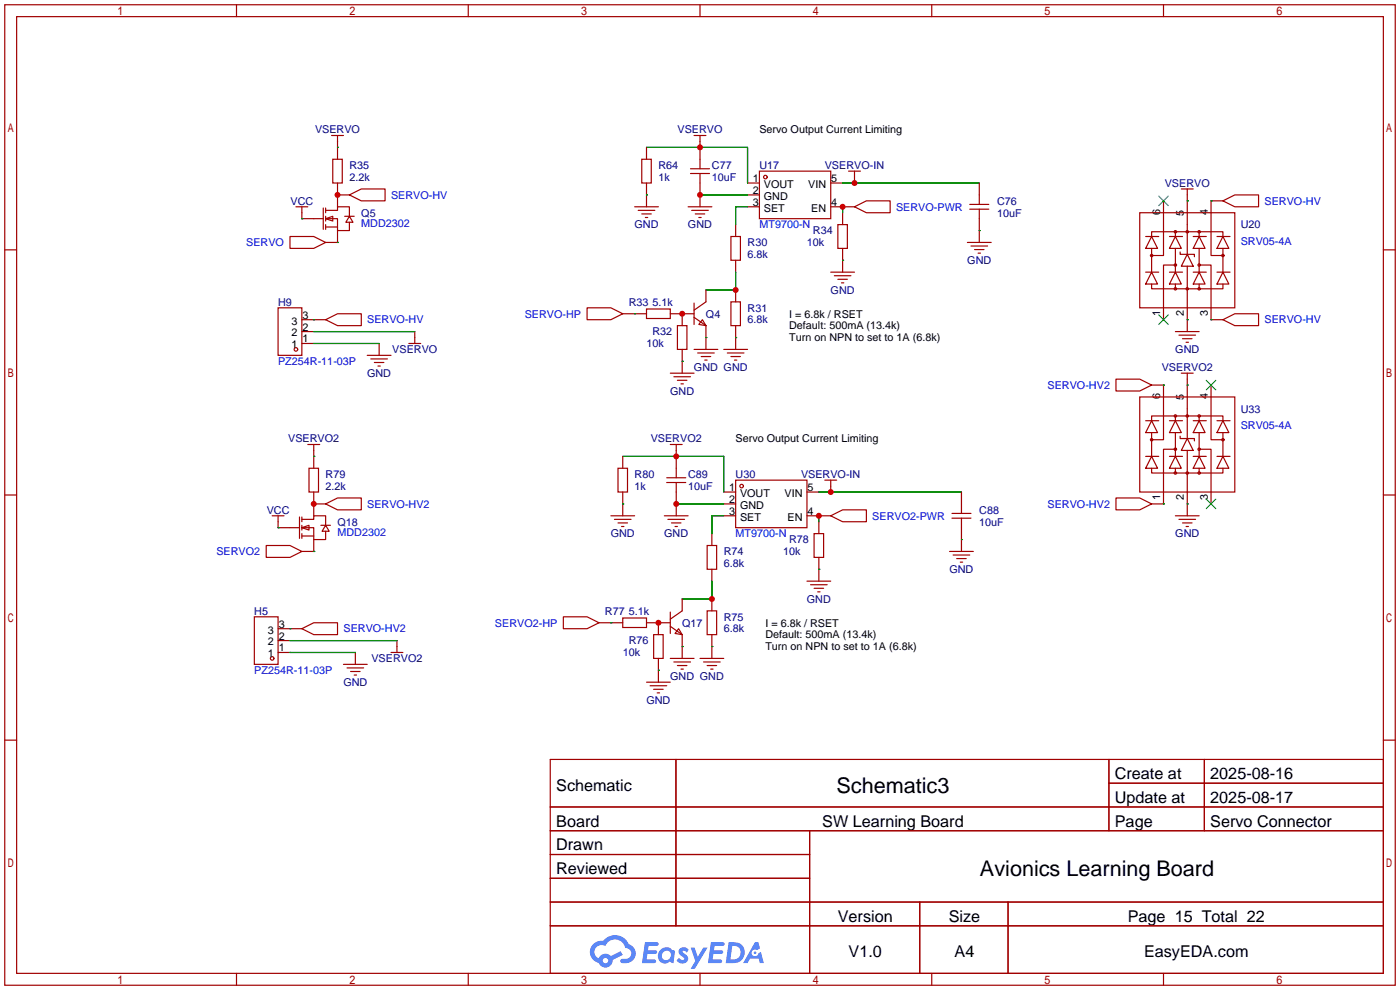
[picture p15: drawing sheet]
<svg xmlns="http://www.w3.org/2000/svg" width="299mm" height="212mm" viewBox="0 0 299 212" stroke-linecap="round" stroke-linejoin="round" font-family="sans-serif">
<defs><g id="words">
<g font-size="4.6">
<text x="178.8" y="169.4">Schematic3</text>
<text x="209.4" y="187.2">Avionics Learning Board</text>
</g>
<g font-size="3.5">
<text x="238.3" y="166.5">Create at</text>
<text x="258.7" y="166.5">2025-08-16</text>
<text x="118.9" y="169.1">Schematic</text>
<text x="238.3" y="171.6">Update at</text>
<text x="258.7" y="171.6">2025-08-17</text>
<text x="118.9" y="176.7">Board</text>
<text x="175.7" y="176.7">SW Learning Board</text>
<text x="238.3" y="176.7">Page</text>
<text x="258.7" y="176.7">Servo Connector</text>
<text x="118.9" y="181.8">Drawn</text>
<text x="118.9" y="186.8">Reviewed</text>
<text x="179.1" y="197">Version</text>
<text x="202.8" y="197">Size</text>
<text x="241" y="197">Page 15 Total 22</text>
<text x="181.4" y="204.6">V1.0</text>
<text x="204" y="204.6">A4</text>
<text x="244.5" y="204.6">EasyEDA.com</text>
</g>
<g font-size="2.3" fill="#000080">
<text x="67.3" y="28.5">VSERVO</text>
<text x="144.8" y="28.5">VSERVO</text>
<text x="74.7" y="36.1">R35</text>
<text x="74.7" y="38.7">2.2k</text>
<text x="140.7" y="36.1">R64</text>
<text x="140.7" y="38.7">1k</text>
<text x="152.1" y="36.1">C77</text>
<text x="152.1" y="38.7">10uF</text>
<text x="162.3" y="36.1">U17</text>
<text x="176.3" y="36.1">VSERVO-IN</text>
<text x="248.9" y="39.9">VSERVO</text>
<text x="62.1" y="43.7">VCC</text>
<text x="77.2" y="46.3">Q5</text>
<text x="213.1" y="43.7">C76</text>
<text x="213.1" y="46.3">10uF</text>
<text x="135.6" y="48.8">GND</text>
<text x="147" y="48.8">GND</text>
<text x="159.8" y="52.6">R30</text>
<text x="172.5" y="52.6">10k</text>
<text x="173.7" y="50.1">R34</text>
<text x="265.2" y="48.8">U20</text>
<text x="159.8" y="55.2">6.8k</text>
<text x="206.7" y="56.4">GND</text>
<text x="59.4" y="65.3">H9</text>
<text x="134.4" y="65.3">R33</text>
<text x="139.4" y="65.3">5.1k</text>
<text x="177.5" y="62.8">GND</text>
<text x="139.4" y="71.7">R32</text>
<text x="150.9" y="67.9">Q4</text>
<text x="159.8" y="66.6">R31</text>
<text x="159.8" y="69.1">6.8k</text>
<text x="83.8" y="75.5">VSERVO</text>
<text x="138.2" y="74.2">10k</text>
<text x="251.2" y="75.5">GND</text>
<text x="78.5" y="80.6">GND</text>
<text x="148.3" y="79.3">GND GND</text>
<text x="248.3" y="79.3">VSERVO2</text>
<text x="143.2" y="84.4">GND</text>
<text x="265.2" y="88.2">U33</text>
<text x="61.6" y="94.5">VSERVO2</text>
<text x="139.1" y="94.5">VSERVO2</text>
<text x="69.6" y="102.2">R79</text>
<text x="69.6" y="104.7">2.2k</text>
<text x="135.6" y="102.2">R80</text>
<text x="135.6" y="104.7">1k</text>
<text x="147.1" y="102.2">C89</text>
<text x="147.1" y="104.7">10uF</text>
<text x="157.2" y="102.2">U30</text>
<text x="171.2" y="102.2">VSERVO-IN</text>
<text x="57" y="109.8">VCC</text>
<text x="72.1" y="112.3">Q18</text>
<text x="209.3" y="109.8">C88</text>
<text x="209.3" y="112.3">10uF</text>
<text x="130.5" y="114.9">GND</text>
<text x="142" y="114.9">GND</text>
<text x="154.7" y="118.7">R74</text>
<text x="167.4" y="118.7">10k</text>
<text x="168.7" y="116.1">R78</text>
<text x="251.2" y="114.9">GND</text>
<text x="154.7" y="121.2">6.8k</text>
<text x="202.9" y="122.5">GND</text>
<text x="54.4" y="131.4">H5</text>
<text x="129.3" y="131.4">R77</text>
<text x="134.4" y="131.4">5.1k</text>
<text x="172.4" y="128.8">GND</text>
<text x="134.4" y="137.7">R76</text>
<text x="145.8" y="133.9">Q17</text>
<text x="154.7" y="132.6">R75</text>
<text x="154.7" y="135.2">6.8k</text>
<text x="79.4" y="141.5">VSERVO2</text>
<text x="133.1" y="140.3">10k</text>
<text x="73.4" y="146.6">GND</text>
<text x="143.2" y="145.3">GND GND</text>
<text x="138.2" y="150.4">GND</text>
</g>
<g font-size="2.3">
<text x="162.3" y="28.5">Servo Output Current Limiting</text>
<text x="160.9" y="38.9">1</text>
<text x="160.9" y="41.4">2</text>
<text x="163.2" y="40.2">VOUT</text>
<text x="172.8" y="40.2">VIN</text>
<text x="177.7" y="38.9">5</text>
<text x="160.9" y="44">3</text>
<text x="163.2" y="42.7">GND</text>
<text x="163.2" y="45.2">SET</text>
<text x="173.4" y="45.2">EN</text>
<text x="177.7" y="44">4</text>
<text x="247.9" y="46" transform="rotate(-90 247.9 46)">6</text>
<text x="253" y="46.2" transform="rotate(-90 253 46.2)">5</text>
<text x="258.1" y="46" transform="rotate(-90 258.1 46)">4</text>
<text x="62.3" y="71.9">2</text>
<text x="62.3" y="69.4">3</text>
<text x="64.6" y="70.6">2</text>
<text x="64.6" y="68.1">3</text>
<text x="168.7" y="67.9">I = 6.8k / RSET</text>
<text x="168.7" y="70.4">Default: 500mA (13.4k)</text>
<text x="247.9" y="67.6" transform="rotate(-90 247.9 67.6)">1</text>
<text x="253" y="67.6" transform="rotate(-90 253 67.6)">2</text>
<text x="258.1" y="67.6" transform="rotate(-90 258.1 67.6)">3</text>
<text x="62.3" y="74.4">1</text>
<text x="64.6" y="73.2">1</text>
<text x="168.7" y="72.9">Turn on NPN to set to 1A (6.8k)</text>
<text x="247.9" y="85.3" transform="rotate(-90 247.9 85.3)">6</text>
<text x="253" y="85.6" transform="rotate(-90 253 85.6)">5</text>
<text x="258.1" y="85.3" transform="rotate(-90 258.1 85.3)">4</text>
<text x="157.2" y="94.5">Servo Output Current Limiting</text>
<text x="155.8" y="104.9">1</text>
<text x="155.8" y="107.5">2</text>
<text x="158.2" y="106.2">VOUT</text>
<text x="167.7" y="106.2">VIN</text>
<text x="172.6" y="104.9">5</text>
<text x="247.9" y="106.9" transform="rotate(-90 247.9 106.9)">1</text>
<text x="253" y="106.9" transform="rotate(-90 253 106.9)">2</text>
<text x="258.1" y="106.9" transform="rotate(-90 258.1 106.9)">3</text>
<text x="155.8" y="110">3</text>
<text x="158.2" y="108.7">GND</text>
<text x="158.2" y="111.3">SET</text>
<text x="168.3" y="111.3">EN</text>
<text x="172.6" y="110">4</text>
<text x="57.2" y="137.9">2</text>
<text x="57.2" y="135.4">3</text>
<text x="59.6" y="136.7">2</text>
<text x="59.6" y="134.1">3</text>
<text x="163.6" y="133.9">I = 6.8k / RSET</text>
<text x="163.6" y="136.4">Default: 500mA (13.4k)</text>
<text x="57.2" y="140.5">1</text>
<text x="59.6" y="139.2">1</text>
<text x="163.6" y="139">Turn on NPN to set to 1A (6.8k)</text>
</g>
<g font-size="2.3" fill="#00f">
<text x="83.6" y="42.5">SERVO-HV</text>
<text x="191.5" y="45">SERVO-PWR</text>
<text x="270.3" y="43.7">SERVO-HV</text>
<text x="52.6" y="52.6">SERVO</text>
<text x="77.2" y="48.6">MDD2302</text>
<text x="162.3" y="48.8">MT9700-N</text>
<text x="265.2" y="52.4">SRV05-4A</text>
<text x="78.5" y="69.1">SERVO-HV</text>
<text x="112.1" y="67.9">SERVO-HP</text>
<text x="270.3" y="69.1">SERVO-HV</text>
<text x="59.4" y="78">PZ254R-11-03P</text>
<text x="223.9" y="83.1">SERVO-HV2</text>
<text x="265.2" y="91.7">SRV05-4A</text>
<text x="78.5" y="108.5">SERVO-HV2</text>
<text x="186.4" y="111">SERVO2-PWR</text>
<text x="223.9" y="108.5">SERVO-HV2</text>
<text x="46.3" y="118.7">SERVO2</text>
<text x="72.1" y="114.6">MDD2302</text>
<text x="157.2" y="114.9">MT9700-N</text>
<text x="73.4" y="135.2">SERVO-HV2</text>
<text x="105.8" y="133.9">SERVO2-HP</text>
<text x="54.4" y="144.1">PZ254R-11-03P</text>
</g>
</g></defs>
<g fill="none" stroke="#a10000" stroke-width=".25">
<path d="M1 1h297.2v209.6h-297.2zM3.6 3.6h292.1v204.4h-292.1zM50.5 1v2.6M100.1 1v2.6M149.6 1v2.6M199.1 1v2.6M248.7 1v2.6M1 53.4h2.6M295.7 53.4h2.5M1 105.8h2.6M295.7 105.8h2.5M1 158.2h2.6"/>
<path d="M295.7 158.2h2.5M117.6 162.3h178.1v45.7h-178.1zM117.6 172.5h178.1M117.6 177.5h178.1M144.5 162.3v35.6M173 177.5v30.5M237 162.3v15.2M237 167.4h58.7M257.4 162.3v15.2M117.6 182.6h55.4M117.6 192.8h178.1M117.6 187.7h55.4"/>
<path d="M117.6 197.9h178.1M196.6 192.8v15.2M215.4 192.8v15.2M50.5 208v2.6M100.1 208v2.6M149.6 208v2.6M199.1 208v2.6M248.7 208v2.6"/>
</g>
<g fill="#5487ff">
<path d="M145.3 202.7a1.3 1.3 0 0 1 1.9 .3l-.4 .6a.54 .54 0 0 0-.9-.2l.1 .2a1.34 1.34 0 0 1 .9 1.8 1.47 1.47 0 0 1-2.3-.1l.5-.6 .8 .5a.31 .31 0 0 0 .4-.3 .31 .31 0 0 0-.3-.4 1.12 1.12 0 0 1-.7-1.8z"/>
<path d="M147.6 202.5h.9l.6 2 1.2-2h.9l-2.7 4.6h-.9l1-1.7z"/>
<path d="M137.8 201.4h1.7a1.31 1.31 0 0 1 1.2 .2 .4 .4 0 0 1-.3 .5l-1.8 .1-.1 .9h1.6a.4 .4 0 0 1 .4 .4 .4 .4 0 0 1-.5 .4h-1.6l-.2 1.2h1.4a.46 .46 0 0 1 .5 0 .46 .46 0 0 1 .1 .5l-.4 .2h-2.6z"/>
<path d="M151.9 201.4h1.7a1.32 1.32 0 0 1 1.2 .2 .39 .39 0 0 1-.3 .5l-1.8 .1-.1 .9h1.6a.4 .4 0 0 1 .4 .4 .4 .4 0 0 1-.4 .4h-1.7l-.2 1.2h1.4a.46 .46 0 0 1 .5 0 .46 .46 0 0 1 .1 .5l-.4 .2h-2.6z"/>
<path d="M161.3 201.4h.8l.3 1.3-.6 .4a.75 .75 0 0 0-1.1 .3 .75 .75 0 0 0 .5 1 .75 .75 0 0 0 .9-.7l.5-.2 .6 2.3h-.8l-.3-.9h-1.8l-.5 .9h-1z"/>
<path d="M155.7 201.4l-.6 4.4h1.5a2.27 2.27 0 0 0 2.6-2.2 2.27 2.27 0 0 0-2.7-2.2zM156.5 202.1a1.5 1.5 0 0 1 1.8 1.6 1.5 1.5 0 0 1-1.9 1.4h-.3z"/>
<path d="M141.2 203a1.6 1.6 0 0 0-.3 2.3 1.6 1.6 0 0 0 2.3 .2l.7 .3 .3-2.4-.1-.3-.5-.1a1.58 1.58 0 0 0-2.4 0zM141.8 203.5a.98 .98 0 0 1 1.6 .4 .98 .98 0 0 1-1.1 1.3 .94 .94 0 0 1-.9-.7 .94 .94 0 0 1 .4-1z"/>
<path d="M126.8 201.8a2.37 2.37 0 0 0 1.1 4 1.54 1.54 0 0 0 1.8 1 1.54 1.54 0 0 0 1.2-1.6l2.2-1.1-.5-.8-2 1a1.57 1.57 0 0 0-2.7 .5 1.5 1.5 0 0 1-.7-2.1 1.5 1.5 0 0 1 2.2-.5 2.23 2.23 0 0 1 2.3-1.4 2.23 2.23 0 0 1 2 1.8 1.16 1.16 0 0 1 1.2 1.1 1.16 1.16 0 0 1-1.1 1.2h-.7a.47 .47 0 0 0-.5 .4 .47 .47 0 0 0 .4 .5 2.17 2.17 0 0 0 2.5-.9 2.17 2.17 0 0 0-.3-2.7l-.8-.4a3.2 3.2 0 0 0-5.5-.7l-1.1 .1zM128.8 205.3a.6 .6 0 0 1 1.2 0 .6 .6 0 0 1-1.2 0z"/>
<circle cx="161.4" cy="203.6" r=".28"/>
</g>
<g fill="none" stroke="#a10000" stroke-width=".25">
<path d="M70.9 29h2.5M71.1 34h2.1v5.1h-2.1zM72.1 29v5M72.1 39.1v5.1M137.2 34h2v5.1h-2zM138.2 31.5v2.5M138.2 39.1v5.1M147.6 37.1h4M147.6 36.1h4M148.3 29h2.6M149.6 29v7.1M149.6 37.1v7.1"/>
<path d="M159.8 39.1h2.5M162.3 36.6h15.2v10.1h-15.2zM177.5 39.1h2.6M181.4 36.6h2.5M182.6 36.6v2.5M209.3 39.1v4.6M62 50.5h5.1l2.5 1.3-2.5 1.3h-5.1zM63.2 44.2h2.6M64.5 44.2v2.5h4.6M69.1 44.4v4.6M69.6 46.7l1.5-.5v1zM69.6 45h2.5v-.8h2.6v2"/>
<path d="M69.6 46.7h2.5v2.6h2.6v-1.8M69.6 48.5h2.5M69.6 44.4v1.1M69.6 46.2v1M69.6 48v1M72.1 41.7h2.6M72.1 49.3v2.5h-2.5M73.7 46.2h2M74.7 46.2l.7 1.3h-1.5zM74.7 41.7l2.5-1.3h5.1v2.5h-5.1zM135.6 44.2h5.1M136.4 45h3.6"/>
<path d="M137.2 45.7h2M137.9 46.5h.5M147.1 44.2h5M147.8 45h3.6M148.6 45.7h2M149.4 46.5h.5M156.2 50.5h2v5.1h-2zM157.2 48v2.5M157.2 55.6v2.6M159.8 41.7h2.5M159.8 44.2h2.5M177.5 44.2h5.1"/>
<path d="M177.5 58.2h5.1M178.3 58.9h3.6M179.1 48h2v5.1h-2zM179.1 59.7h2M180.1 45.5v2.5M180.1 53.1v5.1M182.6 44.2l2.6-1.3h5v2.6h-5zM206.8 51.8h5M207.3 44.7h4M207.3 43.7h4M207.5 52.6h3.6M208.3 53.3h2"/>
<path d="M209 54.1h.5M209.3 44.7v7.1M243.6 45.5h20.3v20.3h-20.3zM244.9 58.2h2.7M244.9 50.5h2.7M246.1 50.5v-1h15.3v1M246.1 58.2l1.3 2.5h-2.5zM246.1 50.5l1.3 2.6h-2.5zM246.1 53.1v5.1M248.7 42.9v11.7h-2.6M249.9 58.2h2.8M249.9 50.5h2.8"/>
<path d="M251.2 56.6h-2.5v11.7M251.2 58.2l1.3 2.5h-2.6zM251.2 50.5l1.3 2.6h-2.6zM251.2 49.5v1M251.2 53.1v5.1M252.2 53.8v.6h3.1v.5M252.5 40.4h2.5M253.7 54.4l1.3 2.5h-2.5zM253.7 40.4v14M253.7 56.9v14M255 58.2h2.8M255 50.5h2.8"/>
<path d="M256.3 56.6h2.5v11.7h2.6M256.3 58.2l1.3 2.5h-2.6zM256.3 50.5l1.3 2.6h-2.6zM256.3 49.5v1M256.3 53.1v5.1M260.1 58.2h2.8M260.1 50.5h2.8M261.4 42.9h-2.6v11.7h2.6M261.4 58.2l1.2 2.5h-2.5zM261.4 50.5l1.2 2.6h-2.5zM261.4 42.9l2.5-1.2h5.1v2.5h-5.1zM261.4 53.1v5.1"/>
<path d="M59.4 65.8h5.1v10.1h-5.1zM64.5 73.4h2.6M64.5 70.9h2.6M64.5 68.3h5.1M69.6 68.3l2.5-1.2h5.1v2.5h-5.1zM78.5 75.9h5.1M79.2 76.7h3.6M80 77.5h2M80.8 78.2h.5M81 73.4v2.5M87.4 73.4h2.5M88.6 70.9v2.5"/>
<path d="M125.5 65.8h5.1l2.5 1.3-2.5 1.2h-5.1zM133.1 67.1h5.1M138.2 66h5.1v2.1h-5.1zM143.3 67.1h5M143.3 79.8h5M144.8 69.6h2v5.1h-2zM145.8 67.1v2.5M145.8 74.7v5.1M148.3 74.7h5.1M148.3 67.8l2.6 1.8M148.3 64.8v4.5M149.1 75.4h3.6"/>
<path d="M149.9 76.2h2M150.1 68.3l.8 1.3-1.5-.3zM150.6 77h.5M150.9 62v2.5l-2.6 1.8M150.9 69.6v5.1M154.7 74.7h5.1M155.4 75.4h3.6M156.2 64.5h2v5.1h-2zM156.2 76.2h2M157 77h.5M157.2 62v2.5M157.2 69.6v5.1"/>
<path d="M179.8 60.5h.5M246.1 60.7v1h15.3v-1M251.2 70.9h5.1M251.2 60.7v1M252 71.6h3.5M252.5 79.8h2.5M252.7 72.4h2.1M253.5 73.2h.5M253.7 79.8v13.9M256.3 60.7v1M261.4 68.3l2.5-1.2h5.1v2.5h-5.1zM65.8 95h2.5"/>
<path d="M67.1 95v5.1M133.1 97.5v2.6M143.3 95h2.5M144 80.5h3.6M144.5 95v7.1M144.8 81.3h2M145.5 82h.5M238.5 81h5.1l2.5 1.3-2.5 1.3h-5.1zM243.6 84.8h20.3v20.4h-20.3zM244.9 97.5h2.7M244.9 89.9h2.7M246.1 82.3h2.6v11.7h-2.6"/>
<path d="M246.1 89.9v-1h15.3v1M246.1 97.5l1.3 2.6h-2.5zM246.1 89.9l1.3 2.6h-2.5zM246.1 92.5v5M249.9 97.5h2.8M249.9 89.9h2.8M251.2 96h-2.5v11.7h-2.6M251.2 97.5l1.3 2.6h-2.6zM251.2 89.9l1.3 2.6h-2.6zM251.2 88.9v1M251.2 92.5v5M252.2 93.2v.5h3.1v.5"/>
<path d="M253.7 93.7l1.3 2.6h-2.5zM253.7 96.3v13.9M255 97.5h2.8M255 89.9h2.8M256.3 96h2.5v11.7M256.3 97.5l1.3 2.6h-2.6zM256.3 89.9l1.3 2.6h-2.6zM256.3 88.9v1M256.3 92.5v5M258.8 82.3v11.7h2.6M260.1 97.5h2.8M260.1 89.9h2.8"/>
<path d="M261.4 97.5l1.2 2.6h-2.5zM261.4 89.9l1.2 2.6h-2.5zM261.4 92.5v5M56.9 116.6h5.1l2.5 1.3-2.5 1.2h-5.1zM58.2 110.2h2.5M59.4 110.2v2.6h4.6M64 110.5v4.6M64.5 112.8l1.5-.5v1zM64.5 111h2.6v-.8h2.5v2.1M64.5 112.8h2.6v2.5h2.5v-1.8M64.5 110.5v1M64.5 112.3v1"/>
<path d="M64.5 114v1.1M64.5 114.6h2.6M66 100.1h2.1v5.1h-2.1zM67.1 107.7h2.5M67.1 115.3v2.6h-2.6M67.1 105.2v5M68.6 112.3h2M69.6 112.3l.8 1.2h-1.6zM69.6 107.7l2.5-1.3h5.1v2.6h-5.1zM130.6 110.2h5M131.3 111h3.6M132.1 100.1h2v5.1h-2z"/>
<path d="M132.1 111.8h2M132.8 112.5h.5M133.1 105.2v5M142 110.2h5.1M142.5 103.1h4.1M142.5 102.1h4.1M142.7 111h3.6M143.5 111.8h2M144.3 112.5h.5M144.5 103.1v7.1M151.1 116.6h2.1v5.1h-2.1zM152.1 114v2.6"/>
<path d="M154.7 105.2h2.5M154.7 107.7h2.5M154.7 110.2h2.5M157.2 102.6h15.3v10.2h-15.3zM172.5 105.2h2.5M172.5 110.2h5M174 114h2v5.1h-2zM175 111.5v2.5M175 119.1v5.1M176.3 102.6h2.5M177.5 110.2l2.6-1.2h5.1v2.5h-5.1zM177.5 102.6v2.6"/>
<path d="M202.9 117.9h5.1M203.5 110.7h4M203.5 109.7h4M203.7 118.6h3.6M204.5 119.4h2M205.5 105.2v4.5M205.5 110.7v7.2M238.5 106.4h5.1l2.5 1.3-2.5 1.3h-5.1zM246.1 100.1v1h15.3v-1M251.2 100.1v1M251.2 110.2h5.1M252 111h3.5"/>
<path d="M252.7 111.8h2.1M253.5 112.5h.5M256.3 100.1v1M54.4 131.8h5v10.2h-5zM59.4 139.4h2.6M59.4 136.9h2.6M59.4 134.4h5.1M64.5 134.4l2.6-1.3h5v2.5h-5zM75.9 139.4v2.6M83.6 139.4h2.5M84.8 136.9v2.5M120.4 131.8h5.1l2.5 1.3-2.5 1.3h-5.1z"/>
<path d="M128 133.1h5.1M133.1 132.1h5.1v2h-5.1zM138.2 133.1h5.1M139.7 135.6h2v5.1h-2zM140.7 133.1v2.5M143.3 133.9l2.5 1.7M143.3 130.8v4.6M145 134.4l.8 1.2-1.5-.2zM145.8 128v2.6l-2.5 1.7M145.8 135.6v5.1M151.1 130.6h2.1v5h-2.1zM152.1 121.7v2.5"/>
<path d="M152.1 128v2.6M152.1 135.6v5.1M172.5 124.2h5M173.2 125h3.6M174 125.7h2M174.8 126.5h.5M205.2 120.1h.5M73.4 142h5.1M74.2 142.7h3.5M74.9 143.5h2.1M75.7 144.3h.5M138.2 145.8h5.1"/>
<path d="M138.9 146.6h3.6M139.7 147.3h2M140.5 148.1h.5M140.7 140.7v5.1M143.3 140.7h5M144 141.5h3.6M144.8 142.2h2M145.5 143h.5M149.6 140.7h5.1M150.4 141.5h3.5M151.1 142.2h2.1M151.9 143h.5"/>
<circle cx="163.6" cy="37.8" r=".38"/>
<circle cx="246.1" cy="54.6" r=".25"/>
<circle cx="251.2" cy="56.6" r=".25"/>
<circle cx="251.2" cy="49.5" r=".25"/>
<circle cx="253.7" cy="49.5" r=".25"/>
<circle cx="256.3" cy="56.6" r=".25"/>
<circle cx="256.3" cy="49.5" r=".25"/>
<circle cx="261.4" cy="54.6" r=".25"/>
<circle cx="63.2" cy="74.7" r=".38"/>
<circle cx="251.2" cy="61.7" r=".25"/>
<circle cx="253.7" cy="61.7" r=".25"/>
<circle cx="256.3" cy="61.7" r=".25"/>
<circle cx="246.1" cy="94" r=".25"/>
<circle cx="251.2" cy="88.9" r=".25"/>
<circle cx="251.2" cy="96" r=".25"/>
<circle cx="253.7" cy="88.9" r=".25"/>
<circle cx="256.3" cy="88.9" r=".25"/>
<circle cx="256.3" cy="96" r=".25"/>
<circle cx="261.4" cy="94" r=".25"/>
<circle cx="158.5" cy="103.9" r=".38"/>
<circle cx="251.2" cy="101.1" r=".25"/>
<circle cx="253.7" cy="101.1" r=".25"/>
<circle cx="256.3" cy="101.1" r=".25"/>
<circle cx="58.2" cy="140.7" r=".38"/>
</g>
<g fill="none" stroke="#008700" stroke-width=".25">
<path d="M72.1 31.5h.1M138.2 31.5h21.6v7.6M180.1 39.1h29.2M64.5 46.7h.1M72.1 41.7h.1M72.1 51.8h.1M138.2 41.7h.1M149.6 41.7h10.2M157.2 58.2v3.8h-6.3M159.8 44.2h-2.6v3.8M180.1 55.6h.1M180.1 44.2v1.3"/>
<path d="M209.3 49.3h.1M253.7 42.9h.1M258.8 42.9h.1M67.1 68.3h.1M67.1 73.4h13.9M67.1 70.9h21.5M135.6 67.1h.1M145.8 77.2h.1M145.8 67.1h.1M150.9 72.1h.1M157.2 72.1h.1M253.7 68.3h.1"/>
<path d="M258.8 68.3h.1M67.1 97.5h.1M133.1 97.5h21.6v7.7M248.7 82.3h.1M253.7 82.3h.1M59.4 112.8h.1M67.1 107.7h.1M67.1 117.9h.1M133.1 107.7h.1M144.5 107.7h10.2M154.7 110.2h-2.6v3.8M175 105.2h30.5"/>
<path d="M175 110.2v1.3M205.5 115.3h.1M248.7 107.7h.1M253.7 107.7h.1M62 134.4h.1M62 139.4h13.9M62 136.9h22.8M130.6 133.1h.1M140.7 133.1h.1M145.8 138.2h.1M152.1 138.2h.1M152.1 124.2v3.8h-6.3"/>
<path d="M175 121.7h.1M140.7 143.3h.1"/>
</g>
<path d="M247.6 41.9l2.1 2M249.7 41.9l-2.1 2M247.6 67.3l2.1 2M249.7 67.3l-2.1 2M257.8 81.3l2 2M259.8 81.3l-2 2M257.8 106.7l2 2M259.8 106.7l-2 2" fill="none" stroke="#3c3" stroke-width=".25"/>
<g fill="#c00">
<circle cx="182.6" cy="39.1" r=".63"/>
<circle cx="149.6" cy="31.5" r=".63"/>
<circle cx="149.6" cy="41.7" r=".63"/>
<circle cx="157.2" cy="62" r=".63"/>
<circle cx="145.8" cy="67.1" r=".63"/>
<circle cx="180.1" cy="44.2" r=".63"/>
<circle cx="72.1" cy="41.7" r=".63"/>
<circle cx="177.5" cy="105.2" r=".63"/>
<circle cx="144.5" cy="97.5" r=".63"/>
<circle cx="144.5" cy="107.7" r=".63"/>
<circle cx="152.1" cy="128" r=".63"/>
<circle cx="140.7" cy="133.1" r=".63"/>
<circle cx="175" cy="110.2" r=".63"/>
<circle cx="67.1" cy="107.7" r=".63"/>
</g>
<use href="#words"/>
</svg>
